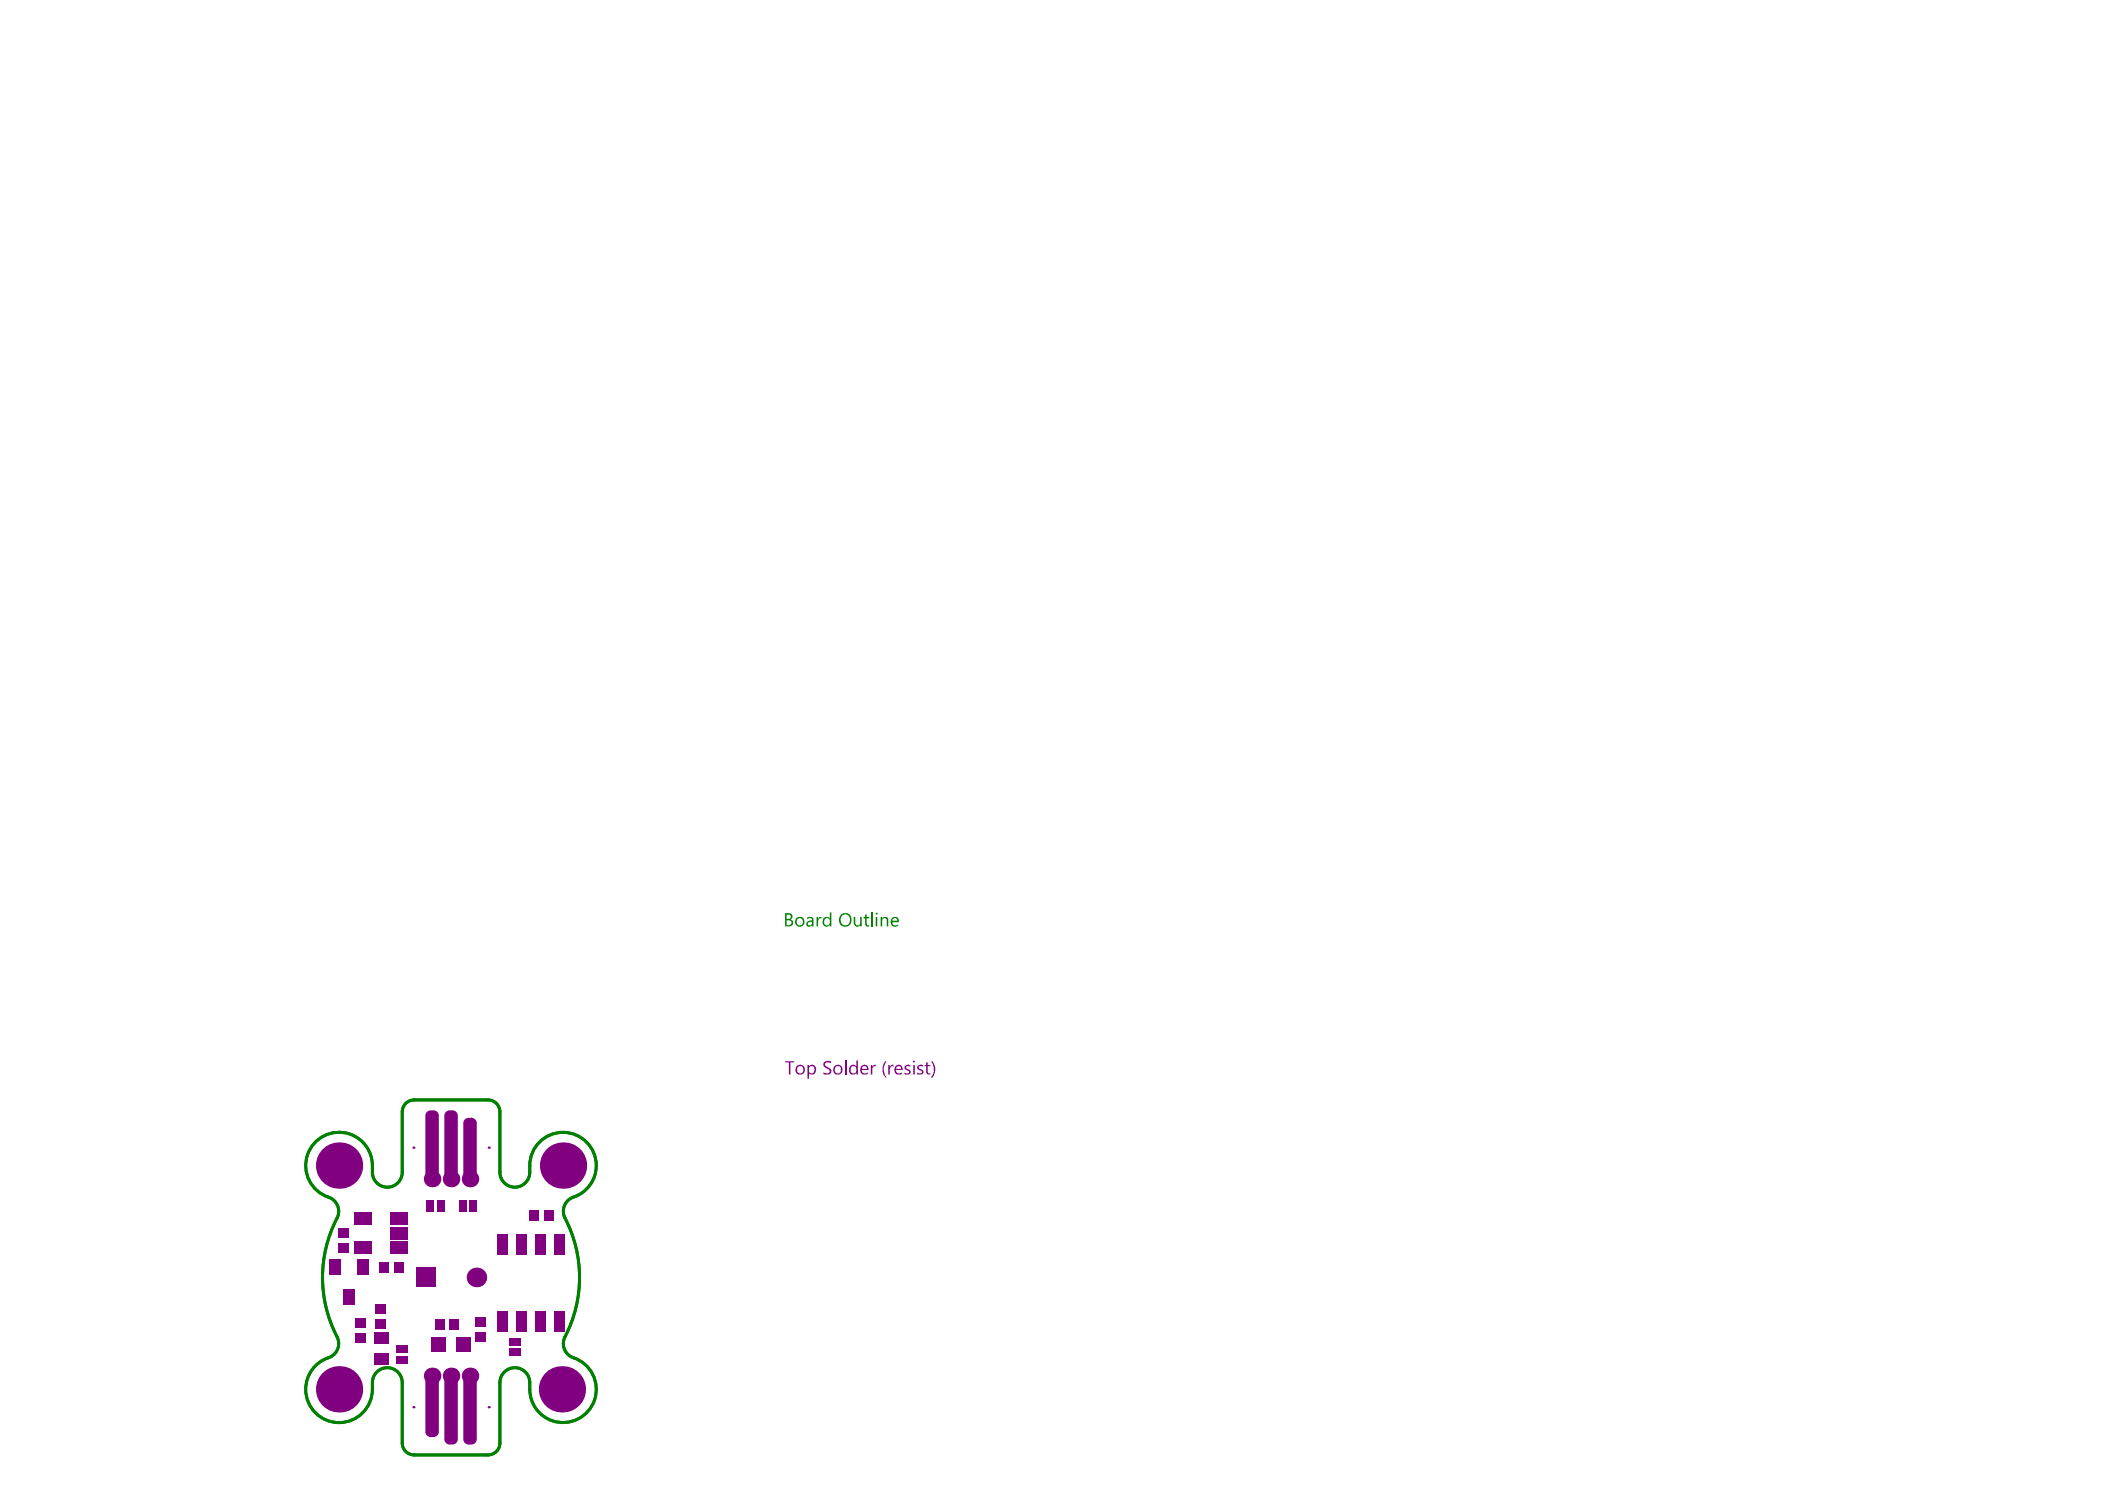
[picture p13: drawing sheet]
<svg xmlns="http://www.w3.org/2000/svg" width="297mm" height="210mm" viewBox="0 0 297 210" stroke-linecap="round" stroke-linejoin="round" font-family="sans-serif">
<path d="M56.8 156.8v8.6M58.4 155.2h10.5M70.5 156.8v8.6M52.5 164.4v1M74.8 164.4v1M52.5 195v1M56.8 195v8.6M70.5 195v8.6M74.8 195v1M58.4 205.2h10.5" fill="none" stroke="#008000" stroke-width=".42"/>
<g fill="#008000">
<path d="M115.2 129.3h.2v.3l.3-.3h.2v.3h-.1a.28 .28 0 0 0-.4 .3v.8h-.2z"/>
<path d="M120.5 129.3h.2v.8a.36 .36 0 0 0 .3 .5 .36 .36 0 0 0 .4-.5v-.8h.2v1.4h-.2v-.2a.48 .48 0 0 1-.6 .2 .48 .48 0 0 1-.3-.6z"/>
<path d="M122.1 129h.2v.3h.4v.3h-.4v.7a.24 .24 0 0 0 .1 .2 .24 .24 0 0 0 .3 0v.2h-.1h-.3a.29 .29 0 0 1-.2-.4v-.7h-.2v-.3h.2z"/>
<path d="M122.9 128.7h.2v2h-.2z"/>
<path d="M124.3 129.3h.2v.3a.47 .47 0 0 1 .5-.2 .47 .47 0 0 1 .3 .5v.8h-.2v-.8a.33 .33 0 0 0-.3-.4 .33 .33 0 0 0-.3 .4v.8h-.2z"/>
<path d="M111 129v.6h.3a.3 .3 0 0 0 .3-.3 .3 .3 0 0 0-.3-.3zM111 129.8v.7h.3a.35 .35 0 0 0 .4-.4 .35 .35 0 0 0-.4-.3zM110.8 128.8h.5a.47 .47 0 0 1 .5 .4 .47 .47 0 0 1-.3 .5 .49 .49 0 0 1 .4 .6 .49 .49 0 0 1-.6 .4h-.5z"/>
<path d="M112.5 129.7a.63 .63 0 0 0 .4 .9 .54 .54 0 0 0 .4-.6 .54 .54 0 0 0-.5-.5zM112.2 130a.7 .7 0 0 1 1.4 0 .7 .7 0 0 1-1.4 0z"/>
<path d="M114 130.2a.27 .27 0 0 0 .1 .3 .27 .27 0 0 0 .4-.1l.1-.1v-.3h-.3zM113.9 129.5a.54 .54 0 0 1 .6-.2 .54 .54 0 0 1 .3 .5v.9h-.2v-.2a.43 .43 0 0 1-.5 .2 .43 .43 0 0 1-.3-.5 .43 .43 0 0 1 .4-.3l.4-.1a.38 .38 0 0 0-.3-.3 .38 .38 0 0 0-.4 .2z"/>
<path d="M116.2 129.6a.59 .59 0 0 1 .9 0v-.9h.2v2h-.2v-.2a.59 .59 0 0 1-.8 .1 .59 .59 0 0 1-.2-.8zM116.4 129.6a.59 .59 0 0 0 .3 1l.4-.3v-.4a.42 .42 0 0 0-.7-.3z"/>
<path d="M118.7 129.3a1.02 1.02 0 0 0 .4 1.2 .78 .78 0 0 0 .8-.7 .78 .78 0 0 0-.7-.8l-.3 .1zM118.7 129a.94 .94 0 0 1 1.5 .6 .94 .94 0 0 1-1.2 1.1 1 1 0 0 1-.5-1.5z"/>
<path d="M123.6 128.9a.15 .15 0 0 1 .3 0 .15 .15 0 0 1-.3 0zM123.6 129.3h.2v1.4h-.2z"/>
<path d="M125.9 129.7v.2h.7a.36 .36 0 0 0-.2-.4 .36 .36 0 0 0-.5 .2zM125.8 129.6a.58 .58 0 0 1 .8-.2 .58 .58 0 0 1 .2 .7h-.9a.42 .42 0 0 0 .6 .4l.2-.1v.2a.66 .66 0 0 1-.9-.1 .66 .66 0 0 1 0-.9z"/>
</g>
<path d="M58.4 155.2a1.68 1.68 0 0 0-1.6 1.6M68.9 155.2a1.68 1.68 0 0 1 1.6 1.6M52.5 164.4a4.7 4.7 0 0 0-7.4-3.8 4.7 4.7 0 0 0 1.3 8.3 2.1 2.1 0 0 1 1.2 2.9 18.1 18.1 0 0 0 0 16.8 2.1 2.1 0 0 1-1.2 2.9 4.7 4.7 0 0 0-1.3 8.3 4.7 4.7 0 0 0 7.4-3.8M52.5 165.4a2.11 2.11 0 0 0 2.2 2.1 2.11 2.11 0 0 0 2.1-2.1M70.5 165.4a2.11 2.11 0 0 0 2.1 2.1 2.11 2.11 0 0 0 2.2-2.1M74.8 164.4a4.7 4.7 0 0 1 4.3-4.6 4.7 4.7 0 0 1 5 3.9 4.7 4.7 0 0 1-3.5 5.3 2.1 2.1 0 0 0-.9 2.8 18.2 18.2 0 0 1-.1 17.1 2.1 2.1 0 0 0 1.3 2.6 4.7 4.7 0 0 1 1.3 8.3 4.7 4.7 0 0 1-7.4-3.8M52.5 195a2.11 2.11 0 0 1 2.2-2.1 2.11 2.11 0 0 1 2.1 2.1M70.5 195a2.11 2.11 0 0 1 2.1-2.1 2.11 2.11 0 0 1 2.2 2.1M56.8 203.6a1.68 1.68 0 0 0 1.6 1.6M70.5 203.6a1.68 1.68 0 0 1-1.6 1.6" fill="none" stroke="#008000" stroke-width=".42"/>
<g fill="#800080">
<path d="M110.8 149.7h1.3v.2h-.6v1.7h-.2v-1.7h-.5z"/>
<path d="M116.3 149.8a1.1 1.1 0 0 1 1-.1v.3a.56 .56 0 0 0-.9 .1l.1 .2 .1 .2a.82 .82 0 0 1 .7 .7 .79 .79 0 0 1-1.1 .3v-.2a.56 .56 0 0 0 .9-.2l-.1-.2-.3-.2a.57 .57 0 0 1-.4-.9z"/>
<path d="M119.2 149.6h.3v2h-.3z"/>
<path d="M122.9 150.2h.2v.3l.2-.3h.2l.1 .3a.34 .34 0 0 0-.4 0 .34 .34 0 0 0-.1 .4v.7h-.2z"/>
<path d="M124.9 149.8l.2-.1a1.76 1.76 0 0 0 0 2.3h-.2a1.99 1.99 0 0 1 0-2.2z"/>
<path d="M125.3 150.2h.3v.3l.3-.3h.2v.3l-.1-.1a.27 .27 0 0 0-.3 .2l-.1 .2v.8h-.3z"/>
<path d="M127.6 150.5a.61 .61 0 0 1 .8-.3v.3l-.2-.1a.24 .24 0 0 0-.3 .2 .24 .24 0 0 0 .3 .2 .4 .4 0 0 1 .3 .6 .4 .4 0 0 1-.6 .2l-.3-.1v-.2l.4 .1a.23 .23 0 0 0 .3-.2 .23 .23 0 0 0-.3-.2l-.2-.1a.27 .27 0 0 1-.2-.4z"/>
<path d="M129.5 150.4a.64 .64 0 0 1 .8-.2v.3l-.3-.1a.24 .24 0 0 0-.4 .2 .24 .24 0 0 0 .3 .2 .39 .39 0 0 1 .4 .5 .39 .39 0 0 1-.5 .3l-.4-.1v-.2l.3 .1a.25 .25 0 0 0 .4-.1 .25 .25 0 0 0-.3-.3l-.2-.1a.33 .33 0 0 1-.1-.5z"/>
<path d="M130.7 149.9l.2-.1v.4h.4v.2h-.4l.1 .9a.17 .17 0 0 0 .1 .2 .17 .17 0 0 0 .2-.1v.2h-.4l-.2-.2v-1h-.2v-.2h.2z"/>
<path d="M131.4 149.7l.2 .1a1.76 1.76 0 0 1-.1 2.2h-.1a1.95 1.95 0 0 0 0-2.3z"/>
<path d="M112.6 150.6a.53 .53 0 0 0-.1 .6 .53 .53 0 0 0 .6 .2 .61 .61 0 0 0 0-1h-.3zM112.4 150.4a.69 .69 0 0 1 1 0 .69 .69 0 0 1-.1 1 .69 .69 0 0 1-1-.2l-.1-.3z"/>
<path d="M113.9 150.2h.3v.3a.57 .57 0 0 1 .7-.2 .57 .57 0 0 1 .2 .7 .53 .53 0 0 1-.3 .6 .53 .53 0 0 1-.6-.2v.8h-.3zM114.2 150.6v.4a.38 .38 0 0 0 .4 .4 .38 .38 0 0 0 .3-.5 .4 .4 0 0 0-.2-.5 .4 .4 0 0 0-.5 .2z"/>
<path d="M117.8 150.6a.49 .49 0 0 0 .1 .7 .49 .49 0 0 0 .7-.1l.1-.1a.46 .46 0 0 0-.1-.6 .46 .46 0 0 0-.6 0zM117.7 150.5a.69 .69 0 0 1 1-.1 .69 .69 0 0 1 0 1 .69 .69 0 0 1-1-.1 .9 .9 0 0 1 0-.8z"/>
<path d="M120 150.3a.59 .59 0 0 1 .8 .1v-.8h.3v2h-.3v-.2a.58 .58 0 0 1-.8 .1 .58 .58 0 0 1-.2-.8zM120.1 150.6a.53 .53 0 0 0-.1 .6 .53 .53 0 0 0 .6 .2l.2-.2v-.4a.42 .42 0 0 0-.3-.4 .42 .42 0 0 0-.4 .2z"/>
<path d="M121.7 150.5l-.1 .3h.7a.36 .36 0 0 0-.2-.4 .36 .36 0 0 0-.4 .1zM121.5 150.5a.6 .6 0 0 1 .7-.2 .6 .6 0 0 1 .4 .6h-1a.49 .49 0 0 0 .3 .5 .49 .49 0 0 0 .6-.1 .35 .35 0 0 1-.2 .3 .35 .35 0 0 1-.4 0 .72 .72 0 0 1-.4-1.1z"/>
<path d="M126.5 150.5l-.1 .3h.8a.36 .36 0 0 0-.3-.4 .36 .36 0 0 0-.4 .1zM126.3 150.5a.6 .6 0 0 1 .7-.2 .6 .6 0 0 1 .4 .6h-1a.49 .49 0 0 0 .3 .5 .49 .49 0 0 0 .6-.1v.2a.71 .71 0 0 1-.9-.1 .71 .71 0 0 1-.1-.9z"/>
<path d="M128.8 149.7a.15 .15 0 0 1 .3 0 .15 .15 0 0 1-.3 0zM128.9 150.2h.2v1.4h-.2z"/>
<path d="M60.8 202v.7zM60 202h.8v.7a.74 .74 0 0 1-.8-.7z"/>
<path d="M61.2 202h.7zM61.2 202h.7a.74 .74 0 0 1-.7 .7z"/>
<path d="M61.2 193.7v.7zM61.2 193.7a.74 .74 0 0 1 .7 .7h-.7z"/>
<path d="M60 194.4h.8zM60.2 193.9l.6-.2v.7h-.8z"/>
<path d="M66.1 203v.8zM65.4 203h.7v.8a.74 .74 0 0 1-.7-.8z"/>
<path d="M66.5 203h.8zM66.5 203h.8a.74 .74 0 0 1-.8 .8z"/>
<path d="M66.5 193.7v.7zM66.5 193.7a.74 .74 0 0 1 .8 .7h-.8z"/>
<path d="M65.4 194.4h.7zM65.6 193.9l.5-.2v.7h-.7z"/>
<path d="M63.4 203v.8zM62.7 203h.7v.8a.74 .74 0 0 1-.7-.8z"/>
<path d="M63.9 203h.7zM63.9 203h.7a.74 .74 0 0 1-.7 .8z"/>
<path d="M63.9 193.7v.7zM63.9 193.7a.74 .74 0 0 1 .7 .7h-.7z"/>
<path d="M62.7 194.4h.7zM62.9 193.9l.5-.2v.7h-.7z"/>
<path d="M66.5 157.7v.7zM66.5 157.7a.74 .74 0 0 1 .8 .7h-.8z"/>
<path d="M65.4 158.4h.7zM65.6 157.9l.5-.2v.7h-.7z"/>
<path d="M66.1 166v.7zM65.4 166h.7v.7a.74 .74 0 0 1-.7-.7z"/>
<path d="M66.5 166h.8zM66.5 166h.8a.74 .74 0 0 1-.8 .7z"/>
<path d="M61.2 156.6v.8zM61.2 156.6a.74 .74 0 0 1 .7 .8h-.7z"/>
<path d="M60 157.4h.8zM60.2 156.9l.6-.3v.8h-.8z"/>
<path d="M60.8 166v.7zM60 166h.8v.7a.74 .74 0 0 1-.8-.7z"/>
<path d="M61.2 166h.7zM61.2 166h.7a.74 .74 0 0 1-.7 .7z"/>
<path d="M63.9 156.6v.8zM63.9 156.6a.74 .74 0 0 1 .7 .8h-.7z"/>
<path d="M62.7 157.4h.7zM62.9 156.9l.5-.3v.8h-.7z"/>
<path d="M63.4 166v.7zM62.7 166h.7v.7a.74 .74 0 0 1-.7-.7z"/>
<path d="M63.9 166h.7zM63.9 166h.7a.74 .74 0 0 1-.7 .7z"/>
<circle cx="79.3" cy="196" r="3.3"/>
<circle cx="61" cy="194.1" r="1.17"/>
<circle cx="63.7" cy="194.1" r="1.17"/>
<circle cx="66.3" cy="194.1" r="1.17"/>
<circle cx="69" cy="198.5" r=".16"/>
<circle cx="58.3" cy="198.5" r=".16"/>
<circle cx="47.8" cy="196" r="3.3"/>
<circle cx="47.8" cy="164.4" r="3.3"/>
<circle cx="58.3" cy="161.9" r=".16"/>
<circle cx="61" cy="166.3" r="1.17"/>
<circle cx="63.7" cy="166.3" r="1.17"/>
<circle cx="66.3" cy="166.3" r="1.17"/>
<circle cx="67.2" cy="180.2" r="1.38"/>
<circle cx="69" cy="161.9" r=".16"/>
<circle cx="79.5" cy="164.4" r="3.3"/>
</g>
<g fill="#800080">
<path d="M58.7 178.8h2.8v2.8h-2.8z" fill-rule="evenodd"/>
<path d="M67.1 185.8h1.5v1.3h-1.5z" fill-rule="evenodd"/>
<path d="M67.1 187.9h1.5v1.3h-1.5z" fill-rule="evenodd"/>
<path d="M61.3 186.1h1.4v1.5h-1.4z" fill-rule="evenodd"/>
<path d="M63.4 186.1h1.4v1.5h-1.4z" fill-rule="evenodd"/>
<path d="M50.1 185.9h1.5v1.4h-1.5z" fill-rule="evenodd"/>
<path d="M50.1 188h1.5v1.4h-1.5z" fill-rule="evenodd"/>
<path d="M47.7 175.4h1.5v1.4h-1.5z" fill-rule="evenodd"/>
<path d="M47.7 173.3h1.5v1.4h-1.5z" fill-rule="evenodd"/>
<path d="M53.5 178h1.3v1.5h-1.3z" fill-rule="evenodd"/>
<path d="M55.6 178h1.3v1.5h-1.3z" fill-rule="evenodd"/>
<path d="M53 186h1.5v1.4h-1.5z" fill-rule="evenodd"/>
<path d="M53 183.9h1.5v1.4h-1.5z" fill-rule="evenodd"/>
<path d="M74.7 170.8h1.3v1.5h-1.3z" fill-rule="evenodd"/>
<path d="M76.8 170.8h1.3v1.5h-1.3z" fill-rule="evenodd"/>
<path d="M70.2 174h1.5v3h-1.5z" fill-rule="evenodd"/>
<path d="M72.9 174h1.5v3h-1.5z" fill-rule="evenodd"/>
<path d="M75.6 174h1.5v3h-1.5z" fill-rule="evenodd"/>
<path d="M78.3 174h1.4v3h-1.4z" fill-rule="evenodd"/>
<path d="M78.3 184.9h1.4v2.9h-1.4z" fill-rule="evenodd"/>
<path d="M75.6 184.9h1.5v2.9h-1.5z" fill-rule="evenodd"/>
<path d="M72.9 184.9h1.5v2.9h-1.5z" fill-rule="evenodd"/>
<path d="M70.2 184.9h1.5v2.9h-1.5z" fill-rule="evenodd"/>
<path d="M50.4 177.7h1.6v2.2h-1.6z" fill-rule="evenodd"/>
<path d="M46.4 177.7h1.6v2.2h-1.6z" fill-rule="evenodd"/>
<path d="M48.4 181.9h1.6v2.2h-1.6z" fill-rule="evenodd"/>
<path d="M64.8 169.3h1.1v1.6h-1.1z" fill-rule="evenodd"/>
<path d="M66.3 169.3h1v1.6h-1z" fill-rule="evenodd"/>
<path d="M61.7 169.3h1v1.6h-1z" fill-rule="evenodd"/>
<path d="M60.2 169.3h1v1.6h-1z" fill-rule="evenodd"/>
<path d="M71.9 188.7h1.7v1.1h-1.7z" fill-rule="evenodd"/>
<path d="M71.9 190.2h1.7v1h-1.7z" fill-rule="evenodd"/>
<path d="M55.9 189.8h1.7v1h-1.7z" fill-rule="evenodd"/>
<path d="M55.9 191.3h1.7v1h-1.7z" fill-rule="evenodd"/>
<path d="M60 194.4l.8-.7h.4l.7 .7v7.6l-.7 .7h-.4l-.8-.7z" fill-rule="evenodd"/>
<path d="M65.4 194.4l.7-.7h.4l.8 .7v8.6l-.8 .8h-.4l-.7-.8z" fill-rule="evenodd"/>
<path d="M62.7 194.4l.7-.7h.5l.7 .7v8.6l-.7 .8h-.5l-.7-.8z" fill-rule="evenodd"/>
<path d="M65.4 158.4l.7-.7h.4l.8 .7v7.6l-.8 .7h-.4l-.7-.7z" fill-rule="evenodd"/>
<path d="M60 157.4l.8-.8h.4l.7 .8v8.6l-.7 .7h-.4l-.8-.7z" fill-rule="evenodd"/>
<path d="M62.7 157.4l.7-.8h.5l.7 .8v8.6l-.7 .7h-.5l-.7-.7z" fill-rule="evenodd"/>
<path d="M52.8 190.9h2v1.5h-2z" fill-rule="evenodd"/>
<path d="M52.8 187.9h2v1.6h-2z" fill-rule="evenodd"/>
<path d="M50 175h2.5v1.8h-2.5z" fill-rule="evenodd"/>
<path d="M50 171h2.5v1.8h-2.5z" fill-rule="evenodd"/>
<path d="M55.1 171h2.4v1.8h-2.4z" fill-rule="evenodd"/>
<path d="M55.1 173h2.4v1.8h-2.4z" fill-rule="evenodd"/>
<path d="M55.1 175h2.4v1.8h-2.4z" fill-rule="evenodd"/>
<path d="M60.9 188.6h2v2h-2z" fill-rule="evenodd"/>
<path d="M64.4 188.6h2v2h-2z" fill-rule="evenodd"/>
</g>
</svg>
